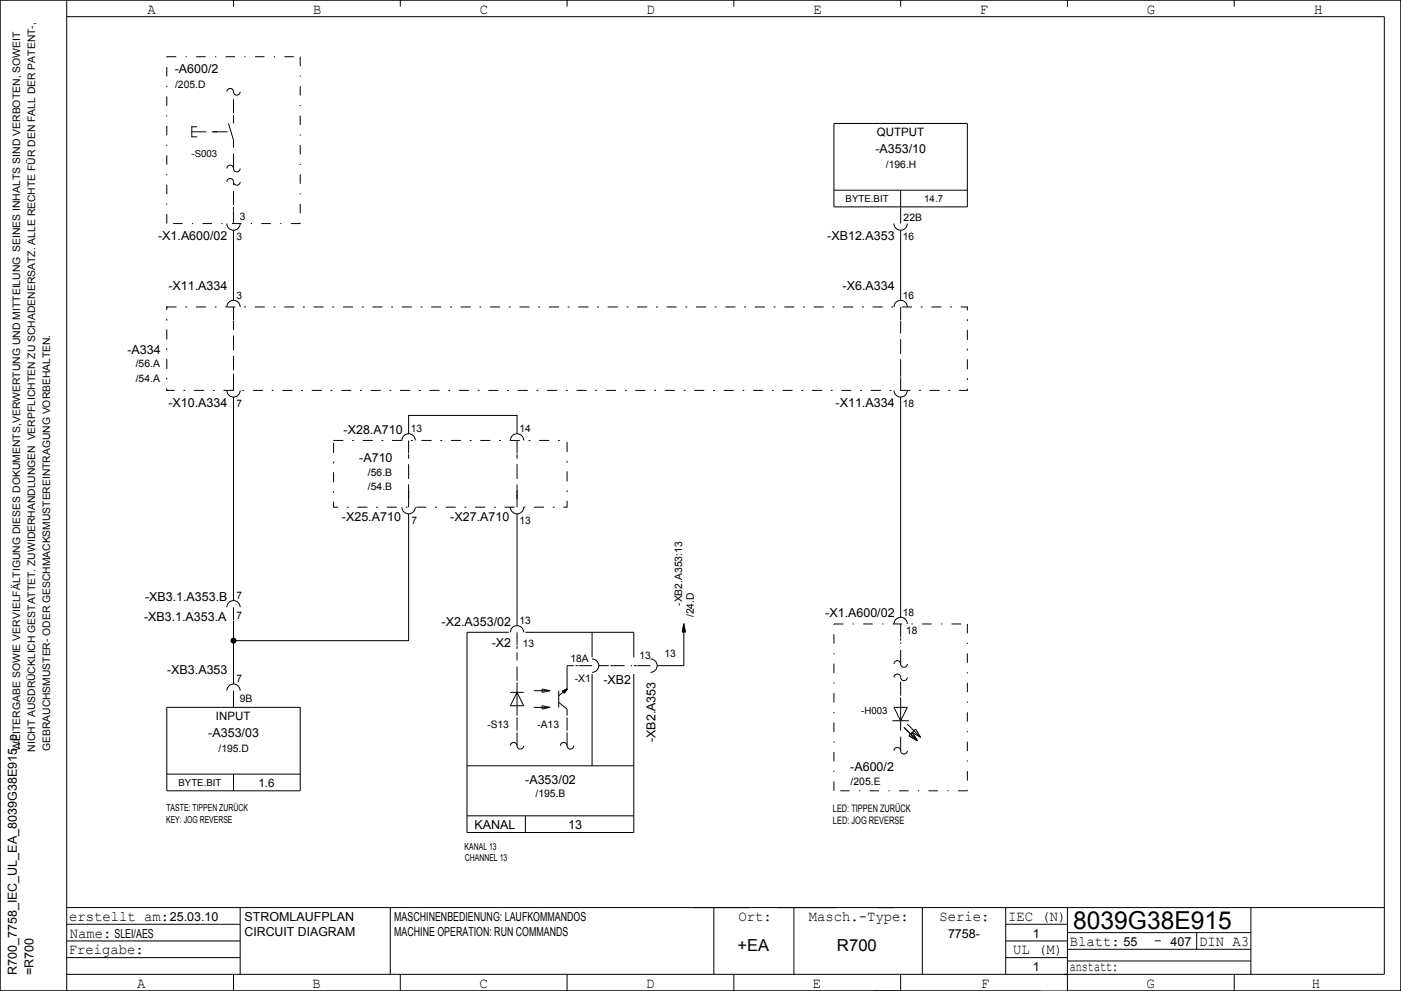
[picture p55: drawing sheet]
<svg xmlns="http://www.w3.org/2000/svg" width="420mm" height="297mm" viewBox="0 0 420 297" stroke-linecap="round" stroke-linejoin="round" font-family="sans-serif">
<defs><g id="words">
<text font-size="7.4" x="321.7" y="278.5">8039G38E915</text>
<g font-size="4.9">
<text x="221" y="285">+EA</text>
<text x="250.9" y="285">R700</text>
</g>
<g font-size="4.4">
<text x="44.3" y="4.2">A</text>
<text x="93.8" y="4.2">B</text>
<text x="143.9" y="4.2">C</text>
<text x="193.9" y="4.2">D</text>
<text x="243.8" y="4.2">E</text>
<text x="293.8" y="4.2">F</text>
<text x="343.8" y="4.2">G</text>
<text x="394" y="4.2">H</text>
<text x="20.7" y="276">erstellt am:</text>
<text x="221.4" y="276">Ort:</text>
<text x="242.5" y="276">Masch.­Type:</text>
<text x="281.6" y="276">Serie:</text>
<text x="302.2" y="276">IEC (N)</text>
<text x="20.9" y="281">Name:</text>
<text x="20.6" y="286">Freigabe:</text>
<text x="303.7" y="286">UL (M)</text>
<text x="320.7" y="283.5">Blatt:</text>
<text x="346" y="283.2">­</text>
<text x="359.5" y="283.5">DIN A3</text>
<text x="320.7" y="291">anstatt:</text>
<text x="41.1" y="296">A</text>
<text x="93.7" y="296">B</text>
<text x="143.7" y="296">C</text>
<text x="193.7" y="296">D</text>
<text x="243.7" y="296">E</text>
<text x="294.1" y="296">F</text>
<text x="343.7" y="296">G</text>
<text x="393.3" y="296">H</text>
</g>
<g font-size="3.7">
<text x="52.4" y="22">­A600/2</text>
<text x="262.5" y="46">­A353/10</text>
<text x="47.4" y="72">­X1.A600/02</text>
<text x="248" y="72">­XB12.A353</text>
<text x="50.5" y="87">­X11.A334</text>
<text x="252.6" y="87">­X6.A334</text>
<text x="38.2" y="106">­A334</text>
<text x="50.5" y="122">­X10.A334</text>
<text x="250.5" y="122">­X11.A334</text>
<text x="103" y="130">­X28.A710</text>
<text x="107.7" y="138.5">­A710</text>
<text x="102.5" y="156">­X25.A710</text>
<text x="135" y="156">­X27.A710</text>
<text x="43.5" y="180">­XB3.1.A353.B</text>
<text x="247.4" y="185">­X1.A600/02</text>
<text x="43.2" y="186.3">­XB3.1.A353.A</text>
<text x="132.4" y="187.5">­X2.A353/02</text>
<text x="147.4" y="194">­X2</text>
<text x="50.1" y="202">­XB3.A353</text>
<text x="180.9" y="205">­XB2</text>
<text x="62.4" y="221">­A353/03</text>
<text x="196.5" y="222.4" transform="rotate(-90 196.5 222.4)">­XB2.A353</text>
<text x="254.9" y="231">­A600/2</text>
<text x="157.5" y="235">­A353/02</text>
<text x="142.2" y="248.5">KANAL</text>
<text x="170.3" y="248.5">13</text>
<text x="50.9" y="276">25.03.10</text>
<text x="73.3" y="276">STROMLAUFPLAN</text>
<text x="118.2" y="276">MASCHINENBEDIENUNG: LAUFKOMMANDOS</text>
<text x="34.3" y="281">SLEI/AES</text>
<text x="73.3" y="280.5">CIRCUIT DIAGRAM</text>
<text x="118.2" y="280.5">MACHINE OPERATION: RUN COMMANDS</text>
<text x="284.2" y="281">7758­</text>
<text x="309.6" y="281">1</text>
<text x="336.8" y="283.5">55</text>
<text x="350.9" y="283.5">407</text>
<text x="5" y="292.3" transform="rotate(-90 5 292.3)">R700_7758_IEC_UL_EA_8039G38E915_p</text>
<text x="10" y="292.2" transform="rotate(-90 10 292.2)">=R700</text>
<text x="309.6" y="291">1</text>
</g>
<g font-size="3.5">
<text x="262.8" y="40.9">QUTPUT</text>
<text x="64.7" y="215.9">INPUT</text>
<text x="77.5" y="235.9">1.6</text>
</g>
<g font-size="3.1">
<text x="52.5" y="26.4">/205.D</text>
<text x="265.6" y="50.4">/196.H</text>
<text x="70.9" y="72">3</text>
<text x="71.9" y="66">3</text>
<text x="270.7" y="72">16</text>
<text x="270.9" y="66.3">22B</text>
<text x="70.9" y="89.5">3</text>
<text x="270.7" y="89.5">16</text>
<text x="40.7" y="110.1">/56.A</text>
<text x="40.7" y="114.5">/54.A</text>
<text x="70.9" y="122">7</text>
<text x="270.7" y="122">18</text>
<text x="123.2" y="129.5">13</text>
<text x="155.7" y="129.5">14</text>
<text x="110.3" y="142.6">/56.B</text>
<text x="110.3" y="147">/54.B</text>
<text x="123.4" y="157">7</text>
<text x="155.7" y="157">13</text>
<text x="70.9" y="179.5">7</text>
<text x="70.9" y="185.5">7</text>
<text x="204.5" y="181.6" transform="rotate(-90 204.5 181.6)">­XB2.A353:13</text>
<text x="208" y="185" transform="rotate(-90 208 185)">/24.D</text>
<text x="270.7" y="184.5">18</text>
<text x="155.7" y="187">13</text>
<text x="271.7" y="190">18</text>
<text x="156.7" y="194">13</text>
<text x="191.7" y="197.5">13</text>
<text x="199.2" y="197">13</text>
<text x="171" y="198.5">18A</text>
<text x="70.9" y="204.5">7</text>
<text x="172.3" y="204.5">­X1</text>
<text x="71.9" y="210.5">9B</text>
<text x="146.1" y="218.3">­S13</text>
<text x="161.1" y="218.3">­A13</text>
<text x="6" y="225" transform="rotate(-90 6 225)">WEITERGABE SOWIE VERVIELFÄLTIGUNG DIESES DOKUMENTS,VERWERTUNG UND MITTEILUNG SEINES INHALTS SIND VERBOTEN, SOWEIT</text>
<text x="10.5" y="225.3" transform="rotate(-90 10.5 225.3)">NICHT AUSDRÜCKLICH GESTATTET. ZUWIDERHANDLUNGEN VERPFLICHTEN ZU SCHADENERSATZ. ALLE RECHTE FÜR DEN FALL DER PATENT­,</text>
<text x="15" y="225.1" transform="rotate(-90 15 225.1)">GEBRAUCHSMUSTER­ ODER GESCHMACKSMUSTEREINTRAGUNG VORBEHALTEN.</text>
<text x="65.5" y="225.4">/195.D</text>
<text x="160.6" y="238.9">/195.B</text>
<text x="255" y="235.1">/205.E</text>
<text x="249.7" y="243.3">LED: TIPPEN ZURÜCK</text>
<text x="249.7" y="247">LED: JOG REVERSE</text>
</g>
<g font-size="2.9">
<text x="57.4" y="47">­S003</text>
<text x="253.5" y="60.7">BYTE.BIT</text>
<text x="277.1" y="60.7">14.7</text>
<text x="258.2" y="214">­H003</text>
<text x="53.5" y="235.7">BYTE.BIT</text>
<text x="49.9" y="243.2">TASTE: TIPPEN ZURÜCK</text>
<text x="49.8" y="246.7">KEY: JOG REVERSE</text>
<text x="139.3" y="254.7">KANAL 13</text>
<text x="139.4" y="258.2">CHANNEL 13</text>
</g>
</g></defs>
<path d="M50 92h240v25h-240zM100 132h70v20h-70z" fill="none" stroke="#000" stroke-width=".3" stroke-dasharray="2.8 2.8 .4 2.8"/>
<g fill="none" stroke="#000" stroke-width=".3">
<path d="M0 0h420v297h-420zM20 0v297M20 5h395v287h-395M70 0v2M120 0v2M170 0v2M220 0v2M270 0v2M320 0v2M370 0v2M59 38h-1.5v3h1.5M68 27.5a1.07 1.07 0 0 1 1.3-1 1.07 1.07 0 0 1 .8 1.4 1 1 0 0 0 1.1 .6 1 1 0 0 0 .8-1"/>
<path d="M68.5 37l1.5 5M70 34.5v2.5M250 37h40v25h-40zM68 54.5a1.07 1.07 0 0 1 1.3-1 1.07 1.07 0 0 1 .8 1.4 1 1 0 0 0 1.1 .6 1 1 0 0 0 .8-1M68 50.5a1.07 1.07 0 0 1 1.3-1 1.07 1.07 0 0 1 .8 1.4 1 1 0 0 0 1.1 .6 1 1 0 0 0 .8-1M250 57h40M270 57v5M68 67a2 2 0 0 0 2 2 2 2 0 0 0 2-2M70 62v.9M70 63.1v3.9M70 69v21M268 67a2 2 0 0 0 2 2 2 2 0 0 0 2-2"/>
<path d="M270 62.1v4.9M270 69v21M68 92a2 2 0 0 1 2-2 2 2 0 0 1 2 2M70 92v3.9M70 96.1v.9M268 92a2 2 0 0 1 2-2 2 2 0 0 1 2 2M270 92v3.9M270 96.1v.9M68 117a2 2 0 0 0 2 2 2 2 0 0 0 2-2M70 112v.9M70 113.1v3.9M70 119v61"/>
<path d="M268 117a2 2 0 0 0 2 2 2 2 0 0 0 2-2M270 112v.9M270 113.1v3.9M270 119v66M120.5 132a2 2 0 0 1 2-2 2 2 0 0 1 2 2M122.5 130v-5.5h32.5v5.5M122.5 132v3.9M122.5 136.1v.9M153 132a2 2 0 0 1 2-2 2 2 0 0 1 2 2M155 132v3.9M155 136.1v.9M120.5 152a2 2 0 0 0 2 2 2 2 0 0 0 2-2"/>
<path d="M122.5 147v.9M122.5 148.1v3.9M122.5 154v38h-52.5M153 152a2 2 0 0 0 2 2 2 2 0 0 0 2-2M155 147v.9M155 148.1v3.9M155 154v33.5M68 182a2 2 0 0 1 2-2 2 2 0 0 1 2 2M70 182v3.9M70 186.1v18.9M152.5 189.5h-12.5v60h50v-47.5M153 189.5a2 2 0 0 1 2-2 2 2 0 0 1 2 2"/>
<path d="M155 189.5v3.9M155 193.6v.9M157.5 189.5h32.5v7.5M170 199.5v7M172.5 199.5h.9M173.6 199.5h3.9M177.5 197.5a2 2 0 0 1 2 2 2 2 0 0 1-2 2M177.5 189.5v7.5M179.5 199.5h3M190 199.5h.9M191.1 199.5h3.9M195 197.5a2 2 0 0 1 2 2 2 2 0 0 1-2 2"/>
<path d="M204.6 189.1v.4M204.7 188.5v1M204.8 188v1.5M204.9 187.5v2M205 186.9v12.6h-8M205 186.9l.5 2.6M205 186.9l-.5 2.6M205.1 187.6v1.9M205.2 188v1.5M205.3 188.5v1M205.4 189.1v.4M268 199a1.07 1.07 0 0 1 1.3-1 1.07 1.07 0 0 1 .8 1.4 1 1 0 0 0 1.1 .6 1 1 0 0 0 .8-1"/>
<path d="M268 187a2 2 0 0 1 2-2 2 2 0 0 1 2 2M270 187v3.9M270 191.1v.9M50 212h40v25h-40zM68 207a2 2 0 0 1 2-2 2 2 0 0 1 2 2M70 207v5M153 207.5h4M155 204.5v10M155 219.5v4M155 207.5l2 4h-4zM160 212h4.9M160 207h4.9"/>
<path d="M162.5 206.5l2.4 .5-2.4 .5zM162.5 211.5l2.4 .5-2.4 .5zM167.5 210.5l2.5 2v2M167.5 207v5M168.6 207.1l1.4-.6-.8 1.3zM170 206.5l-1 1M170 219.5v4M170 206.5l-.9 1.2M170 206.5l-2.5 2M170 206.5l-1.4 .6M170 206.5l-1.3 .7M170 206.5l-1.2 .8"/>
<path d="M170 206.5l-1.2 .9M170 206.5l-1.1 .9M170 206.5l-1 1.1M177.5 202v27.5M267.5 216h5M268 203a1.07 1.07 0 0 1 1.3-1 1.07 1.07 0 0 1 .8 1.4 1 1 0 0 0 1.1 .6 1 1 0 0 0 .8-1M268 212h4l-2 4zM270 209v10M271 218l4 4M272 217l4 4M50 232h40M70 232v5"/>
<path d="M140 229.5h50M153 223.5a1 1 0 0 1 1-1 1 1 0 0 1 1 1M155 223.5a1 1 0 0 0 1 1 1 1 0 0 0 1-1M168 223.5a1 1 0 0 1 1-1 1 1 0 0 1 1 1M170 223.5a1 1 0 0 0 1 1 1 1 0 0 0 1-1M268 225a1.07 1.07 0 0 1 1.3-1 1.07 1.07 0 0 1 .8 1.4 1 1 0 0 0 1.1 .6 1 1 0 0 0 .8-1M276 221l-1.5-2.5-2 2 2.5 1.5M276 221l-2.5-1.5 1.5 2.5M140 244.5h50M157.5 244.5v5M20 277h52M20 272h395"/>
<path d="M72 272v20M117 272v20M214 272v20M238 272v20M276.5 272v20M301.5 272v20M301.5 277h18.5M320 272v25h100v-297h-420v297h312M320 279.5h55M358.7 279.5v5M375 272v20M20 287h52"/>
<path d="M20 282h52M70 292v5M120 292v5M170 292v5M220 292v5M270 292v5M301.5 287h18.5M301.5 282h18.5M320 284.5h55M320 288h55M370 292v5"/>
</g>
<path d="M57.5 39.5h7.5M70 117v-20M270 112v-15M122.5 149.5v-12.5M155 149.5v-12.5" fill="none" stroke="#000" stroke-width=".3" stroke-dasharray="4.2 1.8"/>
<path d="M64 39.5h5M70 34v-6.5M70 50.3v-8.3M70 61.5v-7M170 199.5h2M183 199.5h6.5M270 199v-6.5M155 219v-4M155 204v-8.5M170 219v-4M270 208.5v-5.5M270 225v-5.5" fill="none" stroke="#000" stroke-width=".3" stroke-dasharray="4.2 1.8" stroke-linecap="butt"/>
<path d="M50 17h40M90 17v50M50 67v-50M90 67h-40M250 187h40M290 187v50M250 237v-50M290 237h-40" fill="none" stroke="#000" stroke-width=".3" stroke-dasharray="2.8 2.8 .4 2.8" stroke-linecap="butt"/>
<circle cx="70" cy="192" r=".9" fill="#000"/>
<use href="#words"/>
</svg>
